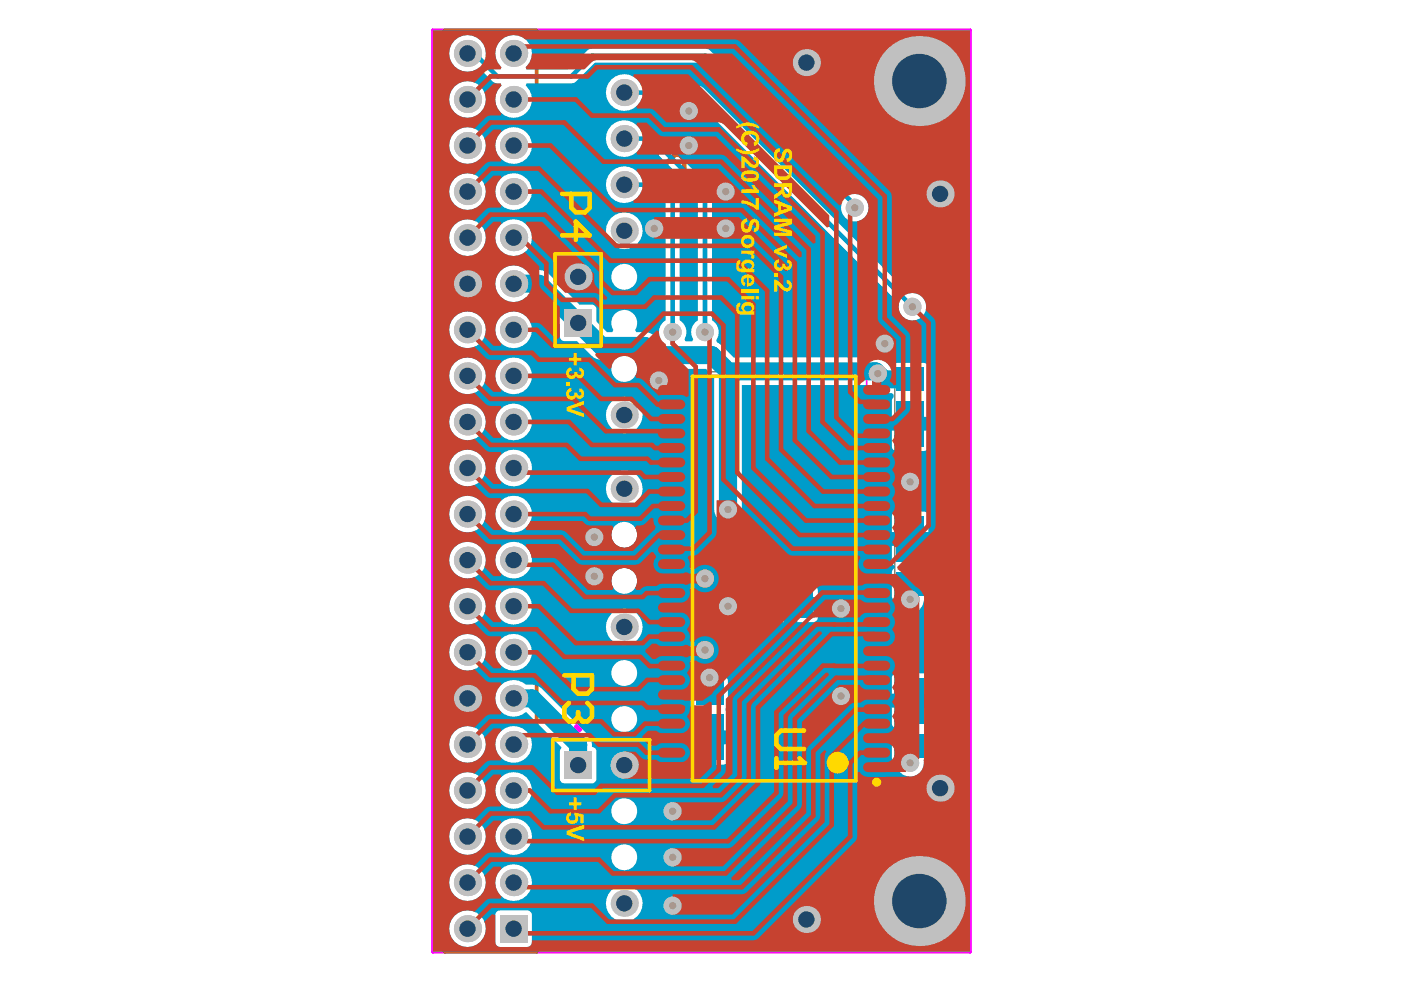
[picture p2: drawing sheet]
<svg xmlns="http://www.w3.org/2000/svg" width="297mm" height="210mm" viewBox="0 0 297 210" stroke-linecap="round" stroke-linejoin="round" font-family="sans-serif">
<path d="M161.9 122.4h3.8M163.8 120.5v3.8" fill="none" stroke="#008000" stroke-width=".38"/>
<path d="M138.2 78.7h51.1v87.5h-51.1z" fill="none" stroke="#008000" stroke-width=".21"/>
<g fill="none" stroke="#f0f" stroke-width=".38">
<path d="M91.5 6.3h113.9v195.2h-113.9zM144.2 79.6h39.2v85.6h-39.2z"/>
<circle cx="179.9" cy="161.8" r="1.92"/>
</g>
<circle cx="122.3" cy="154" r=".48" fill="none" stroke="#f0f" stroke-width=".96"/>
<g fill="#a6968d">
<circle cx="125.7" cy="113.7" r=".77"/>
<circle cx="125.7" cy="121.9" r=".77"/>
<circle cx="177.9" cy="147.3" r=".77"/>
<circle cx="177.9" cy="128.8" r=".77"/>
<circle cx="149.1" cy="137.5" r=".77"/>
<circle cx="149.1" cy="122.4" r=".77"/>
<circle cx="150.1" cy="143.4" r=".77"/>
<circle cx="139.4" cy="80.5" r=".77"/>
<circle cx="142.3" cy="70.3" r=".77"/>
<circle cx="149.1" cy="70.3" r=".77"/>
<circle cx="154" cy="107.8" r=".77"/>
<circle cx="185.7" cy="79" r=".77"/>
<circle cx="192.5" cy="126.8" r=".77"/>
<circle cx="192.5" cy="161.4" r=".77"/>
<circle cx="154" cy="128.3" r=".77"/>
<circle cx="180.8" cy="44" r=".77"/>
<circle cx="193" cy="64.9" r=".77"/>
<circle cx="187.2" cy="72.7" r=".77"/>
<circle cx="142.3" cy="171.7" r=".77"/>
<circle cx="142.3" cy="181.4" r=".77"/>
<circle cx="142.3" cy="191.6" r=".77"/>
<circle cx="145.7" cy="30.8" r=".77"/>
<circle cx="153.5" cy="40.5" r=".77"/>
<circle cx="138.4" cy="48.3" r=".77"/>
<circle cx="145.7" cy="23.5" r=".77"/>
<circle cx="153.5" cy="48.3" r=".77"/>
<circle cx="192.5" cy="102" r=".77"/>
</g>
<path d="M94 6.4h19.5v195h-19.5zM127.2 14.7h9.7v29.3h-9.7zM190.1 97.1h5M190.1 106.6h5M174.1 125.2v5M190.1 140.5h5M147.6 163.4h5" fill="none" stroke="#808000" stroke-width=".76"/>
<path d="M138.9 32.7v3.9l3.9-3.9h1l1 1v2l-1 .9M138.9 42.5h5.9v-2.9l-1-1h-2l-.9 1v2.9M116.5 196.5h5.8v-2.9l-1-1h-1.9l-1 1v2.9M116.5 188.7v2M116.5 189.7h5.8" fill="none" stroke="#808000" stroke-width=".97"/>
<circle cx="122.3" cy="189.7" r=".49" fill="#808000"/>
<path d="M122.3 189.7l-1 1" fill="none" stroke="#808000" stroke-width=".97"/>
<path d="M91.6 6.5h113.6v194.9l-113.6-.1zM96.2 8.6a3.9 3.9 0 0 0-.2 5.3 3.9 3.9 0 0 0 5.3 .4l2.9 2.9 .5 .4 1.2 .1 .2 .5a3.9 3.9 0 0 0-.2 5.5 3.9 3.9 0 0 0 5.6 0 3.9 3.9 0 0 0-.3-5.5l.2-.5h9.5l.5-.1 4.5-4.3h22.7l29.6 29.5a2.91 2.91 0 0 0 2 4 2.91 2.91 0 0 0 3.6-2.6 2.91 2.91 0 0 0-3.2-3.1l-30.3-30.4-.5-.3-.6-.1h-24l-.5 .1-.5 .3-4 4h-8.8l-.2-.5a3.9 3.9 0 0 0 .3-5.5 3.9 3.9 0 0 0-5.5-.2 3.9 3.9 0 0 0-.1 5.5l-.4 .3-2.7-2.7a3.9 3.9 0 0 0-2.3-3.8 3.9 3.9 0 0 0-4.3 .8zM95 21a3.9 3.9 0 0 0 7.8 0 3.9 3.9 0 0 0-7.8 0zM104.8 30.8a3.9 3.9 0 0 0 7.8 0 3.9 3.9 0 0 0-7.8 0zM95 30.8a3.9 3.9 0 0 0 7.8 0 3.9 3.9 0 0 0-7.8 0zM104.8 40.5a3.9 3.9 0 0 0 7.8 0 3.9 3.9 0 0 0-7.8 0zM95 40.5a3.9 3.9 0 0 0 7.8 0 3.9 3.9 0 0 0-7.8 0zM128.2 48.8a3.9 3.9 0 0 0 7.8 0 3.9 3.9 0 0 0-7.8 0zM104.8 50.3a3.9 3.9 0 0 0 7.8 0 3.9 3.9 0 0 0-7.8 0zM95 50.3a3.9 3.9 0 0 0 7.8 0 3.9 3.9 0 0 0-7.8 0zM129.3 58.6a2.75 2.75 0 0 0 5.5 0 2.75 2.75 0 0 0-5.5 0zM129.3 16.8a3.9 3.9 0 0 0 .6 6 3.9 3.9 0 0 0 5.7-1.7h11.5l43.1 43.1a2.92 2.92 0 0 0 2.6 3.6 2.92 2.92 0 0 0 3.1-3.1 2.92 2.92 0 0 0-3.6-2.6l-43.6-43.6-.5-.3-.5-.1h-12.1a3.9 3.9 0 0 0-6.3-1.3zM129.3 26.6a3.9 3.9 0 0 0 .6 6 3.9 3.9 0 0 0 5.7-1.8h1.7l10.4 10.4v26.6a2.89 2.89 0 0 0-1 4l-.3 .4h-1.4l-.2-.4a2.89 2.89 0 0 0-1-4v-25.8l-.1-.6-3.3-3.4-.4-.3-4.4-.1a3.9 3.9 0 0 0-5.9-1.6 3.9 3.9 0 0 0 0 6.1 3.9 3.9 0 0 0 5.9-1.5h3.2l2 2v25.2a2.91 2.91 0 0 0-1 3.9l-.4 .3a3.7 3.7 0 0 0-2.9-1.7h-1.9l-.2-.5a2.73 2.73 0 0 0-2.3-4.2 2.73 2.73 0 0 0-2.3 4.2l-.3 .5h-1.1l-2.2-2.2v-2.7a.99 .99 0 0 0-1-.9h-2.6l-7.1-7-1.5-.4h-2.8a3.9 3.9 0 0 0-5.4 .3 3.9 3.9 0 0 0 0 5.3 3.9 3.9 0 0 0 5.4 .3h1.6l5.6 5.6v2.6a.99 .99 0 0 0 1 1h2.7l3.6 3.5 1.5 .4h2.3l.3 .5a2.73 2.73 0 0 0 2.3 4.2 2.73 2.73 0 0 0 2.3-4.2l.2-.5h.7a4 4 0 0 0 3.1 2h11l1.7 1.6v28.1a2.92 2.92 0 0 0 2.9 2.9 2.92 2.92 0 0 0 2.9-2.9v-26.3h27.1a4.5 4.5 0 0 0 4.8 1.7l.2 .3v.6l-.3 .8v3.3h7.7v-3.3l-.4-.8v-.6l.4-.7v-5a.99 .99 0 0 0-1-1h-5.7l-.4 .1-.5 .5h-.6a3.7 3.7 0 0 0-3-1.8h-30l-2.5-2.5-1-.6-.1-.6a2.87 2.87 0 0 0-1-4.1v-27.3l-.1-.5-.3-.5-11.2-11.2-.5-.3-.6-.2h-2.3a3.9 3.9 0 0 0-6.3-1.2zM104.8 69.8a3.9 3.9 0 0 0 7.8 0 3.9 3.9 0 0 0-7.8 0zM95 69.8a3.9 3.9 0 0 0 7.8 0 3.9 3.9 0 0 0-7.8 0zM104.8 79.5a3.9 3.9 0 0 0 7.8 0 3.9 3.9 0 0 0-7.8 0zM95 79.5a3.9 3.9 0 0 0 7.8 0 3.9 3.9 0 0 0-7.8 0zM128.2 87.8a3.9 3.9 0 0 0 7.8 0 3.9 3.9 0 0 0-7.8 0zM104.8 89.3a3.9 3.9 0 0 0 7.8 0 3.9 3.9 0 0 0-7.8 0zM95 89.3a3.9 3.9 0 0 0 7.8 0 3.9 3.9 0 0 0-7.8 0zM194 91.1v4.3h1.4a.99 .99 0 0 0 1-.9v-3.4zM188.7 91.1v3.4a.99 .99 0 0 0 1 .9h1.4v-4.3zM104.8 99a3.9 3.9 0 0 0 7.8 0 3.9 3.9 0 0 0-7.8 0zM95 99a3.9 3.9 0 0 0 7.8 0 3.9 3.9 0 0 0-7.8 0zM128.2 103.4a3.9 3.9 0 0 0 7.8 0 3.9 3.9 0 0 0-7.8 0zM194 108.2v4.4h2.4v-3.4a.99 .99 0 0 0-1-1zM189 108.5l-.3 .7v3.4h2.4v-4.4h-1.4zM104.8 108.8a3.9 3.9 0 0 0 7.8 0 3.9 3.9 0 0 0-7.8 0zM95 108.8a3.9 3.9 0 0 0 7.8 0 3.9 3.9 0 0 0-7.8 0zM129.3 113.2a2.75 2.75 0 0 0 5.5 0 2.75 2.75 0 0 0-5.5 0zM104.8 118.5a3.9 3.9 0 0 0 7.8 0 3.9 3.9 0 0 0-7.8 0zM95 118.5a3.9 3.9 0 0 0 7.8 0 3.9 3.9 0 0 0-7.8 0zM152 126.2a2.9 2.9 0 0 0-.6 3.3 2.9 2.9 0 0 0 2.9 1.6l.5 .5 .4 .1h5l.4-.1 .6-.5h.4l.4 .5 .4 .1h3.4v-7.8h-3.4l-.4 .1-.6 .5-.4-.1-.4-.4-.4-.1h-5a1.04 1.04 0 0 0-1 1.3l-1.6 .5zM129.3 122.9a2.75 2.75 0 0 0 5.5 0 2.75 2.75 0 0 0-5.5 0zM168.7 123.9v2.4h4.3v-1.4a.99 .99 0 0 0-1-1zM188.7 115.5v3.3v.4l.6 .5v.3v.2l-.6 .6v.3v5a.99 .99 0 0 0 1 1 2.89 2.89 0 0 0 2.8 2.6 2.89 2.89 0 0 0 2.9-2.6 .99 .99 0 0 0 1-1v-5l-.1-.3-.5-.6v-.2v-.3l.5-.5 .1-.4v-3.3zM168.7 129.2v2.5h3.3a.99 .99 0 0 0 1-1v-1.5zM104.8 128.3a3.9 3.9 0 0 0 7.8 0 3.9 3.9 0 0 0-7.8 0zM95 128.3a3.9 3.9 0 0 0 7.8 0 3.9 3.9 0 0 0-7.8 0zM128.2 132.7a3.9 3.9 0 0 0 7.8 0 3.9 3.9 0 0 0-7.8 0zM104.8 138a3.9 3.9 0 0 0 7.8 0 3.9 3.9 0 0 0-7.8 0zM95 138a3.9 3.9 0 0 0 7.8 0 3.9 3.9 0 0 0-7.8 0zM129.3 142.4a2.75 2.75 0 0 0 5.5 0 2.75 2.75 0 0 0-5.5 0zM194 142.5v4.3h2.4v-3.3a.99 .99 0 0 0-1-1zM189 142.8l-.3 .7v3.3h2.4v-4.3h-1.4zM148.1 141.3a2.54 2.54 0 0 0-.9 1.8 .99 .99 0 0 0-1 1v5l.1 .3 .4 .5v.5l-.4 .4-.1 .4v3.4h7.8v-3.4l-.1-.4-.4-.4v-.5l.4-.5 .1-.3v-5a.99 .99 0 0 0-1-1 2.9 2.9 0 0 0-1.9-2.5 2.9 2.9 0 0 0-3 .7zM129.3 152.1a2.75 2.75 0 0 0 5.5 0 2.75 2.75 0 0 0-5.5 0zM104.8 157.5a3.9 3.9 0 0 0 7.8 0 3.9 3.9 0 0 0-7.8 0zM95 157.5a3.9 3.9 0 0 0 7.8 0 3.9 3.9 0 0 0-7.8 0zM151.6 157.5v4.3h1.4a.99 .99 0 0 0 1-1v-3.3zM146.2 157.5v3.3a.99 .99 0 0 0 1 1h1.5v-4.3zM188.7 149.7v3.3v.4l.5 .6v.4l-.5 .5v.4v4.9a.99 .99 0 0 0 1 1 2.9 2.9 0 0 0 2.8 3.1 2.9 2.9 0 0 0 2.9-3.1 .99 .99 0 0 0 1-1v-4.9l-.1-.4-.4-.6v-.4l.4-.5 .1-.4v-3.3zM105.9 145a3.9 3.9 0 0 0-.1 5.4 3.9 3.9 0 0 0 5.4 .3h.2l7.4 7.4-.4 .9v5.8a.99 .99 0 0 0 1 1h5.8a.99 .99 0 0 0 1-1v-5.8a.98 .98 0 0 0-1-1 3.2 3.2 0 0 0-.8-2.5l-9.8-9.8a3.9 3.9 0 0 0-3.4-.8 3.8 3.8 0 0 0-5.3 .1zM104.8 167.3a3.9 3.9 0 0 0 7.8 0 3.9 3.9 0 0 0-7.8 0zM95 167.3a3.9 3.9 0 0 0 7.8 0 3.9 3.9 0 0 0-7.8 0zM129.3 171.6a2.75 2.75 0 0 0 5.5 0 2.75 2.75 0 0 0-5.5 0zM104.8 177a3.9 3.9 0 0 0 7.8 0 3.9 3.9 0 0 0-7.8 0zM95 177a3.9 3.9 0 0 0 7.8 0 3.9 3.9 0 0 0-7.8 0zM129.3 181.4a2.75 2.75 0 0 0 5.5 0 2.75 2.75 0 0 0-5.5 0zM104.8 186.8a3.9 3.9 0 0 0 7.8 0 3.9 3.9 0 0 0-7.8 0zM95 186.8a3.9 3.9 0 0 0 7.8 0 3.9 3.9 0 0 0-7.8 0zM128.2 191.1a3.9 3.9 0 0 0 7.8 0 3.9 3.9 0 0 0-7.8 0zM194 197h.5v-.5zM105.1 192.9l-.3 .7v5.8a.99 .99 0 0 0 1 1h5.7a.99 .99 0 0 0 1-1v-5.8a.99 .99 0 0 0-1-1h-5.7zM95 196.5a3.9 3.9 0 0 0 7.8 0 3.9 3.9 0 0 0-7.8 0z" fill="#009cca"/>
<path d="M98.9 11.3h1.5l4.8 4.9h15.7l4.3-4.4h24l32.2 32.2h-.6M132.1 19.6h15.6l45.3 45.3M132.1 39.1h7.3l2.9 2.9v28.3M132.1 29.3h5.8l11.2 11.2v29.8" fill="none" stroke="#009cca" stroke-width=".97"/>
<path d="M126.7 121.4v.5M177.4 137.5h.5" fill="none" stroke="#009cca" stroke-width="1.9"/>
<path d="M108.7 60h5.3l13.2 13.2h9.3l1.9 1.9h12.2l2.4 2.5M190.1 80.3h-3.2l-1.7-1.7h-31.2v29.2M108.7 147.8h3.9l9.7 9.7v4.4" fill="none" stroke="#009cca" stroke-width="3.8"/>
<circle cx="125.7" cy="113.7" r="1.92" fill="#c0c0c0"/>
<circle cx="125.7" cy="113.7" r=".77" fill="#a6968d"/>
<circle cx="125.7" cy="121.9" r="1.92" fill="#c0c0c0"/>
<circle cx="125.7" cy="121.9" r=".77" fill="#a6968d"/>
<circle cx="177.9" cy="147.3" r="1.92" fill="#c0c0c0"/>
<circle cx="177.9" cy="147.3" r=".77" fill="#a6968d"/>
<circle cx="177.9" cy="128.8" r="1.92" fill="#c0c0c0"/>
<circle cx="177.9" cy="128.8" r=".77" fill="#a6968d"/>
<circle cx="149.1" cy="137.5" r="1.92" fill="#c0c0c0"/>
<circle cx="149.1" cy="137.5" r=".77" fill="#a6968d"/>
<circle cx="149.1" cy="122.4" r="1.92" fill="#c0c0c0"/>
<circle cx="149.1" cy="122.4" r=".77" fill="#a6968d"/>
<circle cx="150.1" cy="143.4" r="1.92" fill="#c0c0c0"/>
<circle cx="150.1" cy="143.4" r=".77" fill="#a6968d"/>
<circle cx="139.4" cy="80.5" r="1.92" fill="#c0c0c0"/>
<circle cx="139.4" cy="80.5" r=".77" fill="#a6968d"/>
<circle cx="142.3" cy="70.3" r="1.92" fill="#c0c0c0"/>
<circle cx="142.3" cy="70.3" r=".77" fill="#a6968d"/>
<circle cx="149.1" cy="70.3" r="1.92" fill="#c0c0c0"/>
<circle cx="149.1" cy="70.3" r=".77" fill="#a6968d"/>
<circle cx="154" cy="107.8" r="1.92" fill="#c0c0c0"/>
<circle cx="154" cy="107.8" r=".77" fill="#a6968d"/>
<circle cx="185.7" cy="79" r="1.92" fill="#c0c0c0"/>
<circle cx="185.7" cy="79" r=".77" fill="#a6968d"/>
<circle cx="192.5" cy="126.8" r="1.92" fill="#c0c0c0"/>
<circle cx="192.5" cy="126.8" r=".77" fill="#a6968d"/>
<circle cx="192.5" cy="161.4" r="1.92" fill="#c0c0c0"/>
<circle cx="192.5" cy="161.4" r=".77" fill="#a6968d"/>
<circle cx="154" cy="128.3" r="1.92" fill="#c0c0c0"/>
<circle cx="154" cy="128.3" r=".77" fill="#a6968d"/>
<circle cx="180.8" cy="44" r="1.92" fill="#c0c0c0"/>
<circle cx="180.8" cy="44" r=".77" fill="#a6968d"/>
<circle cx="193" cy="64.9" r="1.92" fill="#c0c0c0"/>
<circle cx="193" cy="64.9" r=".77" fill="#a6968d"/>
<circle cx="187.2" cy="72.7" r="1.92" fill="#c0c0c0"/>
<circle cx="187.2" cy="72.7" r=".77" fill="#a6968d"/>
<circle cx="142.3" cy="171.7" r="1.92" fill="#c0c0c0"/>
<circle cx="142.3" cy="171.7" r=".77" fill="#a6968d"/>
<circle cx="142.3" cy="181.4" r="1.92" fill="#c0c0c0"/>
<circle cx="142.3" cy="181.4" r=".77" fill="#a6968d"/>
<circle cx="142.3" cy="191.6" r="1.92" fill="#c0c0c0"/>
<circle cx="142.3" cy="191.6" r=".77" fill="#a6968d"/>
<circle cx="145.7" cy="30.8" r="1.92" fill="#c0c0c0"/>
<circle cx="145.7" cy="30.8" r=".77" fill="#a6968d"/>
<circle cx="153.5" cy="40.5" r="1.92" fill="#c0c0c0"/>
<circle cx="153.5" cy="40.5" r=".77" fill="#a6968d"/>
<circle cx="138.4" cy="48.3" r="1.92" fill="#c0c0c0"/>
<circle cx="138.4" cy="48.3" r=".77" fill="#a6968d"/>
<circle cx="145.7" cy="23.5" r="1.92" fill="#c0c0c0"/>
<circle cx="145.7" cy="23.5" r=".77" fill="#a6968d"/>
<circle cx="153.5" cy="48.3" r="1.92" fill="#c0c0c0"/>
<circle cx="153.5" cy="48.3" r=".77" fill="#a6968d"/>
<circle cx="192.5" cy="102" r="1.92" fill="#c0c0c0"/>
<circle cx="192.5" cy="102" r=".77" fill="#a6968d"/>
<circle cx="108.7" cy="186.8" r="2.87" fill="#c0c0c0"/>
<circle cx="108.7" cy="186.8" r="1.73" fill="#1f4769"/>
<circle cx="108.7" cy="177" r="2.87" fill="#c0c0c0"/>
<circle cx="108.7" cy="177" r="1.73" fill="#1f4769"/>
<circle cx="108.7" cy="147.8" r="2.87" fill="#c0c0c0"/>
<circle cx="108.7" cy="147.8" r="1.73" fill="#1f4769"/>
<circle cx="108.7" cy="138" r="2.87" fill="#c0c0c0"/>
<circle cx="108.7" cy="138" r="1.73" fill="#1f4769"/>
<circle cx="108.7" cy="108.8" r="2.87" fill="#c0c0c0"/>
<circle cx="108.7" cy="108.8" r="1.73" fill="#1f4769"/>
<circle cx="108.7" cy="99" r="2.87" fill="#c0c0c0"/>
<circle cx="108.7" cy="99" r="1.73" fill="#1f4769"/>
<circle cx="108.7" cy="69.8" r="2.87" fill="#c0c0c0"/>
<circle cx="108.7" cy="69.8" r="1.73" fill="#1f4769"/>
<circle cx="108.7" cy="60" r="2.87" fill="#c0c0c0"/>
<circle cx="108.7" cy="60" r="1.73" fill="#1f4769"/>
<circle cx="108.7" cy="30.8" r="2.87" fill="#c0c0c0"/>
<circle cx="108.7" cy="30.8" r="1.73" fill="#1f4769"/>
<circle cx="108.7" cy="21" r="2.87" fill="#c0c0c0"/>
<circle cx="108.7" cy="21" r="1.73" fill="#1f4769"/>
<circle cx="132.1" cy="161.9" r="2.87" fill="#c0c0c0"/>
<circle cx="132.1" cy="161.9" r="1.73" fill="#1f4769"/>
<circle cx="132.1" cy="29.3" r="2.87" fill="#c0c0c0"/>
<circle cx="132.1" cy="29.3" r="1.73" fill="#1f4769"/>
<path d="M105.8 193.6h5.7v5.8h-5.7z" fill-rule="evenodd" fill="#c0c0c0"/>
<circle cx="108.7" cy="196.5" r="1.73" fill="#1f4769"/>
<circle cx="108.7" cy="167.3" r="2.87" fill="#c0c0c0"/>
<circle cx="108.7" cy="167.3" r="1.73" fill="#1f4769"/>
<circle cx="108.7" cy="157.5" r="2.87" fill="#c0c0c0"/>
<circle cx="108.7" cy="157.5" r="1.73" fill="#1f4769"/>
<circle cx="108.7" cy="128.3" r="2.87" fill="#c0c0c0"/>
<circle cx="108.7" cy="128.3" r="1.73" fill="#1f4769"/>
<circle cx="108.7" cy="118.5" r="2.87" fill="#c0c0c0"/>
<circle cx="108.7" cy="118.5" r="1.73" fill="#1f4769"/>
<circle cx="108.7" cy="89.3" r="2.87" fill="#c0c0c0"/>
<circle cx="108.7" cy="89.3" r="1.73" fill="#1f4769"/>
<circle cx="108.7" cy="79.5" r="2.87" fill="#c0c0c0"/>
<circle cx="108.7" cy="79.5" r="1.73" fill="#1f4769"/>
<circle cx="108.7" cy="50.3" r="2.87" fill="#c0c0c0"/>
<circle cx="108.7" cy="50.3" r="1.73" fill="#1f4769"/>
<circle cx="108.7" cy="40.5" r="2.87" fill="#c0c0c0"/>
<circle cx="108.7" cy="40.5" r="1.73" fill="#1f4769"/>
<circle cx="108.7" cy="11.3" r="2.87" fill="#c0c0c0"/>
<circle cx="108.7" cy="11.3" r="1.73" fill="#1f4769"/>
<circle cx="132.1" cy="39.1" r="2.87" fill="#c0c0c0"/>
<circle cx="132.1" cy="39.1" r="1.73" fill="#1f4769"/>
<circle cx="132.1" cy="19.6" r="2.87" fill="#c0c0c0"/>
<circle cx="132.1" cy="19.6" r="1.73" fill="#1f4769"/>
<circle cx="98.9" cy="186.8" r="2.87" fill="#c0c0c0"/>
<circle cx="98.9" cy="186.8" r="1.73" fill="#1f4769"/>
<circle cx="98.9" cy="177" r="2.87" fill="#c0c0c0"/>
<circle cx="98.9" cy="177" r="1.73" fill="#1f4769"/>
<circle cx="98.9" cy="147.8" r="2.87" fill="#c0c0c0"/>
<circle cx="98.9" cy="147.8" r="1.73" fill="#1f4769"/>
<circle cx="98.9" cy="138" r="2.87" fill="#c0c0c0"/>
<circle cx="98.9" cy="138" r="1.73" fill="#1f4769"/>
<circle cx="98.9" cy="108.8" r="2.87" fill="#c0c0c0"/>
<circle cx="98.9" cy="108.8" r="1.73" fill="#1f4769"/>
<circle cx="98.9" cy="99" r="2.87" fill="#c0c0c0"/>
<circle cx="98.9" cy="99" r="1.73" fill="#1f4769"/>
<circle cx="98.9" cy="69.8" r="2.87" fill="#c0c0c0"/>
<circle cx="98.9" cy="69.8" r="1.73" fill="#1f4769"/>
<circle cx="98.9" cy="60" r="2.87" fill="#c0c0c0"/>
<circle cx="98.9" cy="60" r="1.73" fill="#1f4769"/>
<circle cx="98.9" cy="30.8" r="2.87" fill="#c0c0c0"/>
<circle cx="98.9" cy="30.8" r="1.73" fill="#1f4769"/>
<circle cx="98.9" cy="21" r="2.87" fill="#c0c0c0"/>
<circle cx="98.9" cy="21" r="1.73" fill="#1f4769"/>
<path d="M119.4 159h5.8v5.8h-5.8z" fill-rule="evenodd" fill="#c0c0c0"/>
<circle cx="122.3" cy="161.9" r="1.73" fill="#1f4769"/>
<path d="M119.4 65.4h5.8v5.8h-5.8z" fill-rule="evenodd" fill="#c0c0c0"/>
<circle cx="122.3" cy="68.3" r="1.73" fill="#1f4769"/>
<circle cx="170.6" cy="194.6" r="2.87" fill="#c0c0c0"/>
<circle cx="170.6" cy="194.6" r="1.73" fill="#1f4769"/>
<circle cx="170.6" cy="13.2" r="2.87" fill="#c0c0c0"/>
<circle cx="170.6" cy="13.2" r="1.73" fill="#1f4769"/>
<circle cx="98.9" cy="196.5" r="2.87" fill="#c0c0c0"/>
<circle cx="98.9" cy="196.5" r="1.73" fill="#1f4769"/>
<circle cx="98.9" cy="167.3" r="2.87" fill="#c0c0c0"/>
<circle cx="98.9" cy="167.3" r="1.73" fill="#1f4769"/>
<circle cx="98.9" cy="157.5" r="2.87" fill="#c0c0c0"/>
<circle cx="98.9" cy="157.5" r="1.73" fill="#1f4769"/>
<circle cx="98.9" cy="128.3" r="2.87" fill="#c0c0c0"/>
<circle cx="98.9" cy="128.3" r="1.73" fill="#1f4769"/>
<circle cx="98.9" cy="118.5" r="2.87" fill="#c0c0c0"/>
<circle cx="98.9" cy="118.5" r="1.73" fill="#1f4769"/>
<circle cx="98.9" cy="89.3" r="2.87" fill="#c0c0c0"/>
<circle cx="98.9" cy="89.3" r="1.73" fill="#1f4769"/>
<circle cx="98.9" cy="79.5" r="2.87" fill="#c0c0c0"/>
<circle cx="98.9" cy="79.5" r="1.73" fill="#1f4769"/>
<circle cx="98.9" cy="50.3" r="2.87" fill="#c0c0c0"/>
<circle cx="98.9" cy="50.3" r="1.73" fill="#1f4769"/>
<circle cx="98.9" cy="40.5" r="2.87" fill="#c0c0c0"/>
<circle cx="98.9" cy="40.5" r="1.73" fill="#1f4769"/>
<circle cx="98.9" cy="11.3" r="2.87" fill="#c0c0c0"/>
<circle cx="98.9" cy="11.3" r="1.73" fill="#1f4769"/>
<circle cx="132.1" cy="191.1" r="2.87" fill="#c0c0c0"/>
<circle cx="132.1" cy="191.1" r="1.73" fill="#1f4769"/>
<circle cx="132.1" cy="132.7" r="2.87" fill="#c0c0c0"/>
<circle cx="132.1" cy="132.7" r="1.73" fill="#1f4769"/>
<circle cx="132.1" cy="103.4" r="2.87" fill="#c0c0c0"/>
<circle cx="132.1" cy="103.4" r="1.73" fill="#1f4769"/>
<circle cx="132.1" cy="87.8" r="2.87" fill="#c0c0c0"/>
<circle cx="132.1" cy="87.8" r="1.73" fill="#1f4769"/>
<circle cx="122.3" cy="58.6" r="2.87" fill="#c0c0c0"/>
<circle cx="122.3" cy="58.6" r="1.73" fill="#1f4769"/>
<circle cx="132.1" cy="48.8" r="2.87" fill="#c0c0c0"/>
<circle cx="132.1" cy="48.8" r="1.73" fill="#1f4769"/>
<circle cx="194.5" cy="190.7" r="9.6" fill="#c0c0c0"/>
<circle cx="194.5" cy="190.7" r="5.8" fill="#1f4769"/>
<circle cx="198.9" cy="166.8" r="2.87" fill="#c0c0c0"/>
<circle cx="198.9" cy="166.8" r="1.73" fill="#1f4769"/>
<circle cx="198.9" cy="41" r="2.87" fill="#c0c0c0"/>
<circle cx="198.9" cy="41" r="1.73" fill="#1f4769"/>
<circle cx="194.5" cy="17.1" r="9.6" fill="#c0c0c0"/>
<circle cx="194.5" cy="17.1" r="5.8" fill="#1f4769"/>
<g fill="#009cca">
<path d="M155.2 124.9h5v5.8h-5z" fill-rule="evenodd"/>
<path d="M189.7 121.1h5.7v5h-5.7z" fill-rule="evenodd"/>
<path d="M162.4 124.9h9.6v5.8h-9.6z" fill-rule="evenodd"/>
<path d="M189.7 155.3h5.7v4.9h-5.7z" fill-rule="evenodd"/>
<path d="M189.7 84.9h5.7v9.6h-5.7z" fill-rule="evenodd"/>
<path d="M189.7 77.8h5.7v5h-5.7z" fill-rule="evenodd"/>
<path d="M189.7 109.2h5.7v9.6h-5.7z" fill-rule="evenodd"/>
<path d="M189.7 143.5h5.7v9.5h-5.7z" fill-rule="evenodd"/>
<path d="M147.2 144.1h5.8v5h-5.8z" fill-rule="evenodd"/>
<path d="M147.2 151.2h5.8v9.6h-5.8z" fill-rule="evenodd"/>
</g>
<g fill="#c64230">
<path d="M126.1 74.7l8-.1 4.9-4.7 .4 .2a2.82 2.82 0 0 0 1.4 2.7l.5 1 4.4 4.4v5.6l-.5 .2-.5-.3-.8-.2h-3.6l-.9 .2-3.3-3.3-.5-.3-1-.1-.2-.5a2.73 2.73 0 0 0-1.5-4 2.73 2.73 0 0 0-3.6 2.4l-.5 .2-2.9-2.9z"/>
<path d="M187.2 121.4h2.4l4.9 4.9v34.1l-2.9 3h-6.9v-2.1h2.6a2.07 2.07 0 0 0 2.1-2.1 2.07 2.07 0 0 0-2.2-2v-2a2.15 2.15 0 0 0 2-1.3 2.15 2.15 0 0 0-.4-2.4 2.24 2.24 0 0 0 0-3.1 2.24 2.24 0 0 0 0-3 2.24 2.24 0 0 0 0-3.1 2.07 2.07 0 0 0 .4-2.3 2.07 2.07 0 0 0-2-1.2v-2a2.15 2.15 0 0 0 2-1.3 2.15 2.15 0 0 0-.4-2.4 2.24 2.24 0 0 0 0-3.1 2.24 2.24 0 0 0 0-3 2.07 2.07 0 0 0 .4-2.4 2.07 2.07 0 0 0-2-1.2z"/>
<path d="M136.6 137.4l1.4-1.2h.8l.7 .4 .8 .2h3.6l1.1-.4 1 .4 1.3-.2a1.96 1.96 0 0 1 2.9-.6 1.96 1.96 0 0 1 .3 2.9 2.34 2.34 0 0 1-2.9-.1h-1.7l-.4 .3h-.6l-1-.3h-3.6l-.8 .1-.8 .6h-.6l-1.6-1.6z"/>
<path d="M132.1 159.1h2.3a3.7 3.7 0 0 0 4.4 1.7l.7 .4 .8 .1h3.6a2.07 2.07 0 0 0 2.1-2 2.07 2.07 0 0 0-2.1-2.1h-3.6l-.8 .2-.7 .4h-1.4l-1.4-1.4-.1-.6 1.2-1.2h1.7l.7 .4 .8 .2h3.6a2.15 2.15 0 0 0 1.9-1.4 2.15 2.15 0 0 0-.4-2.3l.4-.7 .2-1.2 .3-.3 2.6-.1 1.2-.8 .5 .2v13.7l-2.6 2.5h-15.9z"/>
<path d="M111.4 115.1h6.7l4 4 .5 .3 .5 .1h11.4l.6-.1 .5-.3 2.2-2.3 .5 .2 .5 .7a2.17 2.17 0 0 0-.5 2.4 2.17 2.17 0 0 0 2 1.3h3.6l1-.3 1.3 .3 1.3-.1a1.93 1.93 0 0 1 2.6-.6 1.93 1.93 0 0 1 .7 2.6 1.93 1.93 0 0 1-2.6 .8l-1.1-.7h-1.1l-1 .4-1.1-.4h-3.6l-.8 .2-.7 .4-2.6 .1-.8 .7h-.8l-.2-.5a2.73 2.73 0 0 0-2.3-4.1 2.73 2.73 0 0 0-2.3 4.1l-.3 .5h-5.1l-6.4-6.4-.5-.3-5-.1a3.5 3.5 0 0 0-1.3-2.4z"/>
<path d="M112.2 110.3h11l1 .8 5.3 .1 .3 .5a2.73 2.73 0 0 0 2.3 4.2 2.73 2.73 0 0 0 2.3-4.2l.2-.5 1.5-.1 1.7-1.6 .5 .3v1.1l.4 .5-.1 .6-4.7 4.5h-10.1l-4.5-4.2-7.9-.1-.2-.5 .8-1z"/>
<path d="M111.4 115.1h6.7l4 4 .5 .3 .5 .1h11.4l.6-.1 .5-.3 2.2-2.3 .5 .2 .5 .7a2.17 2.17 0 0 0-.5 2.4 2.17 2.17 0 0 0 2 1.3h4l.5 .4v1.3l-.5 .4-4-.1-.8 .2-.7 .4h-2l-.6 .1-.8 .7h-.8l-.2-.5a2.73 2.73 0 0 0-2.3-4.1 2.73 2.73 0 0 0-2.3 4.1l-.3 .5h-5.1l-6.4-6.4-.5-.3-5-.1a3.5 3.5 0 0 0-1.3-2.4z"/>
<path d="M111.4 46.9h3.3l11 11 .1 2.2 2.7 2.8-.2 .5h-.5l-1-1-.5-.3-.6-.1h-6.1l-2.5-2.5-.1-4.3-4.5-4.6a3.6 3.6 0 0 0-1.3-3.2z"/>
<path d="M134.8 25.9h2l2.5 2.5 .5 .4 .6 .1h11.1l21 21v1.5l-.5 .2-18.4-18.4-.5-.4-.5-.1h-17.8l-.2-.5a3.8 3.8 0 0 0 0-5.8z"/>
<path d="M153.6 147.9l21-21h7.5l.8 .5 .7 .2 4.2-.1a1.48 1.48 0 0 1 0 2.1h-4.2l-.7 .1-.7 .5-.3 .4h-9.3l-.6 .1-.5 .4-16.1 16.1-.3 .5-.1 .6v15.4l-3.1 3.1h-1l-.2-.5 2.4-2.4 .3-.5 .2-.5z"/>
<path d="M165.8 151.3l8.9-9h.5l.2 .5-8.3 8.3-.3 .5-.1 .6v17.4l-13.8 13.7h-10.6v-3.8h11.7l.6-.1 .5-.4 10.2-10.2 .3-.5 .2-.5z"/>
<path d="M169.7 152.8l7.8-7.9h4.4l.3 .5 .7 .4 .7 .2 4.2-.1a1.48 1.48 0 0 1 0 2.2l-4.2-.1-.7 .1-.7 .5a3.7 3.7 0 0 0-2.4 .5l-8.8 8.8-.3 .5-.1 .6v13l-14.3 14.2h-1.4l-.2-.4 14.5-14.6 .3-.4 .2-.6z"/>
<path d="M157.9 148.9l15.3-15.3h.5l.2 .5-14.6 14.6-.3 .4-.1 .6v15.5l-8.4 8.4h-8.2v-3.8h10.2l.6-.2 .5-.3 4.2-4.4 .1-.6z"/>
<path d="M142.3 189.2h14.6l.6-.1 .5-.3 15.1-15.1 .3-.5 .2-.6v-13l.9-.9 .3 .3-.3 1v14l-19.6 19.5h-12.6z"/>
<path d="M151.6 105.9h3.7l11.3 11.2 .5 .4 .6 .1h14.1l.3 .5a2.04 2.04 0 0 0-.3 2.2 2.04 2.04 0 0 0 1.8 1.1h2.1v2h-2.1l-.7 .2-.5 .3h-8.4l-.6 .1-.5 .3-21.9 21.9-.3 .6-2 1.5h-3.8l-1-.3h-1.7v-2h1.7a2.16 2.16 0 0 0 1.9-1.4 2.16 2.16 0 0 0-.4-2.3l.4-.7a1.48 1.48 0 0 0 .1-1.3l.3-.5h1.1a2.91 2.91 0 0 0 4.1-.4 2.91 2.91 0 0 0-.5-4.2 2.91 2.91 0 0 0-4.1 .6h-.6l-.3-.4v-1.3l-.5-1a2.07 2.07 0 0 0 .4-2.3 2.07 2.07 0 0 0-1.9-1.2h-1.7v-2h1.7a2.23 2.23 0 0 0 2-2.8l.3-.4h.8a2.91 2.91 0 0 0 4.2 .1 2.91 2.91 0 0 0 0-4.2 2.91 2.91 0 0 0-4.2 .1h-.8l-.3-.5 .1-.5-.2-.8-.3-.5 .2-.5 1.6-.1 .5-.4 3.7-3.9z"/>
<path d="M134.1 15.7h11.5l29.9 29.8v2.5l-.5 .2-21.9-21.9-.5-.3-.5-.1h-11.1l-3-2.8-3.2-.1-.2-.5a3.8 3.8 0 0 0-.6-6.3z"/>
<path d="M138.4 45.9h17.9l10.4 10.4v.9l-.5 .2-6.5-6.4-.5-.4-.5-.1h-20.3z"/>
<path d="M112.5 11.3h42.4l30.8 30.8v25.2l.1 .6 .3 .5 3.5 3.5v9.5l-.5 .2-.3-.6-.5-.3v-.2a2.91 2.91 0 0 0-2.3-4.4 2.91 2.91 0 0 0-3 4l-.1 .5-.7 .4-.4 .5-.4-.1v-34.6a2.91 2.91 0 0 0 1.6-4.9 2.91 2.91 0 0 0-5 1.4l-.4 .1-30.3-30.2-.5-.4-.6-.1h-20l-.6 .1-.4 .4-1.5 1.5h-12.3l-.2-.5a3.7 3.7 0 0 0 1.3-2.9z"/>
<path d="M134.8 35.7h17.1l17.7 17.6v1l-.5 .2-11.1-11.1-.5-.3-.6-.1h-22.8l-.1-.5a3.9 3.9 0 0 0 .6-6.3z"/>
<path d="M91.6 6.5h113.6v194.9l-113.6-.1zM95 11.3a3.9 3.9 0 0 0 7.8 0 3.9 3.9 0 0 0-7.8 0zM96.2 18.3a3.9 3.9 0 0 0 1.9 6.5 3.9 3.9 0 0 0 4.4-5.2l1.9-1.9h1.5l.2 .5-.2 .1a3.8 3.8 0 0 0 .2 5.6l-.2 .5-2.7 .1-2.8 2.7-.5-.2a3.9 3.9 0 0 0-4.9 3.6 3.9 3.9 0 0 0 4.5 4 3.9 3.9 0 0 0 3-5.3l1.9-1.9h1.5l.2 .5-.2 .1a3.8 3.8 0 0 0 .2 5.7l-.2 .5-2.7 .1-2.8 2.7-.5-.2a3.9 3.9 0 0 0-4.9 3.5 3.9 3.9 0 0 0 4.5 4.1 3.9 3.9 0 0 0 3-5.3l1.9-1.9h1.5l.2 .4-.2 .2a3.8 3.8 0 0 0 .2 5.6l-.2 .5-2.7 .1-2.8 2.7-.5-.2a3.9 3.9 0 0 0-4.9 3.6 3.9 3.9 0 0 0 4.5 4 3.9 3.9 0 0 0 3-5.3l1.9-1.9h1.5l.2 .5-.2 .1a3.9 3.9 0 0 0-.2 5.4 3.9 3.9 0 0 0 5.3 .4l3.1 3.1 .1 4.3 .3 .5 3.9 3.6v6.4l-.3 .5h-.5l-3.5-3.3-1.9-.1a3.9 3.9 0 0 0-5.8-1.7 3.9 3.9 0 0 0-.3 6.1l-.2 .5h-1.5l-1.9-2 .2-.4a3.9 3.9 0 0 0-3.6-4.9 3.9 3.9 0 0 0-4 4.5 3.9 3.9 0 0 0 5.3 3l2.8 2.6 2.7 .2 .2 .4-.2 .2a3.8 3.8 0 0 0 .2 5.6l-.2 .5h-1.5l-1.9-1.9 .2-.5a3.9 3.9 0 0 0-3.6-4.9 3.9 3.9 0 0 0-4 4.5 3.9 3.9 0 0 0 5.3 3l2.8 2.7 2.7 .1 .2 .5-.2 .1a3.8 3.8 0 0 0 .2 5.7l-.2 .5h-1.5l-1.9-2 .2-.4a3.9 3.9 0 0 0-3.6-4.9 3.9 3.9 0 0 0-4 4.5 3.9 3.9 0 0 0 5.3 2.9l2.8 2.7 2.7 .1 .2 .5-.2 .2a3.8 3.8 0 0 0 .2 5.6l-.2 .5h-1.5l-1.9-1.9 .2-.5a3.9 3.9 0 0 0-3.6-4.9 3.9 3.9 0 0 0-4 4.5 3.9 3.9 0 0 0 5.3 3l2.8 2.7 2.7 .1 .2 .5-.2 .1a3.8 3.8 0 0 0 .2 5.7l-.2 .5h-1.5l-1.9-2 .2-.4a3.9 3.9 0 0 0-3.6-4.9 3.9 3.9 0 0 0-4 4.5 3.9 3.9 0 0 0 5.3 2.9l2.8 2.7 2.7 .1 .2 .5-.2 .2a3.8 3.8 0 0 0 .2 5.6l-.2 .5h-1.5l-1.9-1.9 .2-.5a3.9 3.9 0 0 0-3.6-4.9 3.9 3.9 0 0 0-4 4.5 3.9 3.9 0 0 0 5.3 3l2.8 2.7 2.7 .1 .2 .5-.2 .1a3.8 3.8 0 0 0 .2 5.7l-.2 .5h-1.5l-1.9-2 .2-.4a3.9 3.9 0 0 0-3.6-4.9 3.9 3.9 0 0 0-4 4.5 3.9 3.9 0 0 0 5.3 2.9l2.8 2.7 2.7 .1 .2 .5-.2 .2a3.8 3.8 0 0 0 .2 5.6l-.2 .5h-1.5l-1.9-1.9 .2-.5a3.9 3.9 0 0 0-3.6-4.9 3.9 3.9 0 0 0-4 4.5 3.9 3.9 0 0 0 5.3 3l2.8 2.7 2.7 .1 .2 .5-.2 .1a3.8 3.8 0 0 0 .2 5.7l-.2 .5-2.7 .1-2.8 2.7-.5-.2a3.9 3.9 0 0 0-4.9 3.5 3.9 3.9 0 0 0 4.5 4 3.9 3.9 0 0 0 3-5.2l1.9-2h1.5l.2 .5-.2 .2a3.8 3.8 0 0 0 .2 5.6l-.2 .5-2.7 .1-2.8 2.7-.5-.2a3.9 3.9 0 0 0-4.9 3.5 3.9 3.9 0 0 0 4.5 4.1 3.9 3.9 0 0 0 3-5.3l1.9-1.9h1.5l.2 .5-.2 .1a3.8 3.8 0 0 0 .2 5.7l-.2 .4-2.7 .2-2.8 2.6-.5-.1a3.9 3.9 0 0 0-4.9 3.5 3.9 3.9 0 0 0 4.5 4 3.9 3.9 0 0 0 3-5.2l1.9-2h1.5l.2 .5-.2 .2a3.8 3.8 0 0 0 .2 5.6l-.2 .5-2.7 .1-2.8 2.7-.5-.2a3.9 3.9 0 0 0-4.9 3.5 3.9 3.9 0 0 0 4.5 4.1 3.9 3.9 0 0 0 3-5.3l1.9-1.9h1.5l.2 .5-.2 .1a3.8 3.8 0 0 0 .2 5.7l-.2 .4-2.7 .2-2.8 2.6-.5-.1a3.9 3.9 0 0 0-4.9 3.5 3.9 3.9 0 0 0 4.5 4 3.9 3.9 0 0 0 3-5.2l1.6-1.6 .7 .1v5.8a.99 .99 0 0 0 1 1l6.1-.1a1.15 1.15 0 0 0 .6-1.3h46.9l.6-.1 .4-.4 20.5-20.4 .3-.5 .2-.6v-13.6l.4-.1 .4 .5 .7 .4 .7 .2 8.4-.1a2.91 2.91 0 0 0 3.4-3.5l.1-34.5-.3-.7a2.56 2.56 0 0 0-1.4-1.4l-3.9-3.7-.1-.5 7.7-7.7 .3-.5 .1-.6v-42.9l-.1-.5-.3-.5-1.6-1.7 .1-.7a2.92 2.92 0 0 0-3.2-2.9 2.92 2.92 0 0 0-2.6 3.4 2.92 2.92 0 0 0 3.6 2.3l1.2 1.2v41.7l-5.3 5.2-.5-.1-.4-.9a2.43 2.43 0 0 0 0-3.2 2.24 2.24 0 0 0 0-3.1 2.24 2.24 0 0 0 0-3 2.24 2.24 0 0 0 0-3.1 2.24 2.24 0 0 0 0-3.1 2.24 2.24 0 0 0 0-3 2.24 2.24 0 0 0 0-3.1 1.97 1.97 0 0 0 .2-2.6l.2-.5 .6-.4 2.3-2.3 .4-.5 .1-.5v-15.2l-.1-.5-.4-.5-3.4-3.5v-25.2l-.1-.6-.4-.4-31.7-31.7-.4-.3-.6-.2h-44.4l-.5-.4a3.9 3.9 0 0 0-5.1 1.1 3.9 3.9 0 0 0 .6 5.2l-.2 .5-2.7 .1-2.8 2.7-.5-.2a3.9 3.9 0 0 0-3.7 1zM104.8 60a3.9 3.9 0 0 0 7.8 0 3.9 3.9 0 0 0-7.8 0zM194 197h.5v-.5z"/>
</g>
<g fill="none" stroke="#c64230" stroke-width=".97">
<path d="M108.7 11.3l1.4-1.5h45.4l31.7 31.7v25.8l3.9 3.9v15.2l-2.3 2.3h-3.3M98.9 21l4.9-4.8h20.5l1.9-2h20l30.7 30.7v43.4l3.9 3.9h2.5M98.9 30.8l4.9-4.9h15.6l8.3 8.3h24.9l18.5 18.5v38.5l6.6 6.7h7.8M108.7 21h13.1l3.4 3.5h12.2l3 2.9h11.7l21.9 21.9v40l5.5 5.5h6M108.7 30.8h7.8l13.6 13.6h26.8l11.3 11.3v37.5l7.7 7.7h9.6M98.9 40.5l4.9-4.8h10.2l16.4 16.3h28.3l6.5 6.6v36.5l8.9 8.9h11.4M98.9 50.3l4.9-4.9h11.5l11.9 11.9v2.3l2.4 2.4h4.9l2.9-2.9h16.6l5.4 5.3v34.6l11.1 11.1h15M108.7 50.3h1.4l5.5 5.5v4.3l3.3 3.3h6.8l1.5 1.5h9.3l1.9-1.9h14.2l3.4 3.4v33.6l13.2 13.2h16.3M108.7 40.5h5.8l14.6 14.7h26.9l6.3 6.3v35.6l10 10h13.2M179.9 45.4v37.5l2.1 2.1h2.9l.6 .6M98.9 69.8l4.9 4.9h8.8l1.4 1.4h10.8l5.3 5.4h4.9l4.1 4.1h5.4M98.9 79.5l4.9 4.9h17.5l6.9 6.8h11.2l.5 .5h4.6"/>
<path d="M108.7 69.8h4.8l3.5 3.4h16.5l6.9-6.8h10.2l2.4 2.4v32.7l14.7 14.6h16.1M108.7 79.5h13.6l4.9 4.9h6.3l4.3 4.3h6.7M142.3 70.3v2.4l4.9 4.9v30.6l-1.9 1.9h-3.2M149.1 70.3l1 .9v41.5l-3.4 3.4h-4.6M193 64.9l3.5 3.4v42.9l-8.2 8.2h-2.8M98.9 89.3l4.9 4.9h16.1l2.9 2.9h14.1l.8 .8h6.8M98.9 99l4.9 4.9h20.5l2.9 2.9h7.3l2.8-2.8h7.2M108.7 99l.9 1h25.9l.9 .9h8.1M108.7 89.3h11.7l4.8 4.9h12.7l.7 .6h5.9M98.9 108.8l4.9 4.9h14.9l4.4 4.3h11.4l4.8-4.8h5.2M98.9 118.5l4.9 4.9h11.2l5.9 5.8h14.1l2.4 2.4h7.1M108.7 118.5l.9 1h7.4l6.8 6.8h12.2l.8-.8h7.7"/>
<path d="M144.5 107.1h-6.3l-2.7 2.7h-10.7l-1-1h-15.1M98.9 128.3l4.9 4.8h9.7l5.9 5.9h16.1l1.9 1.9h7.1M98.9 138l4.9 4.9h9.3l5.8 5.8h17.1l.9 1h7.6M108.7 138h4.8l7.8 7.8h13.7l1.9-1.9h7.6M108.7 128.3h5.3l7.8 7.8h14.2l1.3-1.4h7.2M176.5 132.1h.1M179.3 132.1h.1M185.5 132.1h-12.9l-16.1 16.2v16l-4 4h-22.4l-3.4 3.4h-10.2l-4.4-4.4h-3.4M185.5 125.5l-11.5-.1-21.9 21.9v15.6l-3.4 3.4h-21.5l-1.5 1.5h-7.8l-5.3-5.4h-8.8l-4.9 4.9M185.5 134.7l-.6-.5h-9l-15.5 15.5v16.1l-9.3 9.3h-36.1l-2.9-3h-8.3l-4.9 4.9M108.7 157.5l1.9-1.9h14.2l2 2h8.2l1.7 1.7h7.8M144.5 153.1h-8l-2.3 2.2h-4.3l-2.7-2.7h-23.4l-4.9 4.9"/>
<path d="M185.5 153.1h-2.7l-6.8 6.9v14.6l-20.5 20.4h-26.9l-3.4-3.4h-21.4l-4.9 4.9M185.5 150.2h-4.6l-8.8 8.8v13.6l-15.2 15.1h-47.3l-.9-.9M185.5 140.8h-11.4l-9.8 9.9v17.1l-10.3 10.2h-44.4l-.9-1M185.5 159.3h-3.5l-2.1 2.1v15.6l-20.5 20.5h-49.8l-.9-1M185.5 143.9l-.5-.5h-8.1l-8.7 8.8v18l-14.7 14.6h-23.9l-2.9-2.9h-22.9l-4.9 4.9"/>
</g>
<path d="M139.4 79.5v1.5l1.5 1.5M186.3 79.5h-1.1l.3 .3v2.7M161.3 119.7l-.5 .5M144.5 122.4h4.6M149.1 137.5l-.2 .3h-4.4M185.5 128.6h-7.5l-.1 .2M144.5 156.2h1.9l2.3 2.2v2.5l-1.4 1.4h-15.2v-.4M178.4 146.8l.1 .1 7 .1" fill="none" stroke="#c64230" stroke-width="1.9"/>
<circle cx="125.7" cy="113.7" r="1.92" fill="#c0c0c0"/>
<circle cx="125.7" cy="113.7" r=".77" fill="#a6968d"/>
<circle cx="125.7" cy="121.9" r="1.92" fill="#c0c0c0"/>
<circle cx="125.7" cy="121.9" r=".77" fill="#a6968d"/>
<circle cx="177.9" cy="147.3" r="1.92" fill="#c0c0c0"/>
<circle cx="177.9" cy="147.3" r=".77" fill="#a6968d"/>
<circle cx="177.9" cy="128.8" r="1.92" fill="#c0c0c0"/>
<circle cx="177.9" cy="128.8" r=".77" fill="#a6968d"/>
<circle cx="149.1" cy="137.5" r="1.92" fill="#c0c0c0"/>
<circle cx="149.1" cy="137.5" r=".77" fill="#a6968d"/>
<circle cx="149.1" cy="122.4" r="1.92" fill="#c0c0c0"/>
<circle cx="149.1" cy="122.4" r=".77" fill="#a6968d"/>
<circle cx="150.1" cy="143.4" r="1.92" fill="#c0c0c0"/>
<circle cx="150.1" cy="143.4" r=".77" fill="#a6968d"/>
<circle cx="139.4" cy="80.5" r="1.92" fill="#c0c0c0"/>
<circle cx="139.4" cy="80.5" r=".77" fill="#a6968d"/>
<circle cx="142.3" cy="70.3" r="1.92" fill="#c0c0c0"/>
<circle cx="142.3" cy="70.3" r=".77" fill="#a6968d"/>
<circle cx="149.1" cy="70.3" r="1.92" fill="#c0c0c0"/>
<circle cx="149.1" cy="70.3" r=".77" fill="#a6968d"/>
<circle cx="154" cy="107.8" r="1.92" fill="#c0c0c0"/>
<circle cx="154" cy="107.8" r=".77" fill="#a6968d"/>
<circle cx="185.7" cy="79" r="1.92" fill="#c0c0c0"/>
<circle cx="185.7" cy="79" r=".77" fill="#a6968d"/>
<circle cx="192.5" cy="126.8" r="1.92" fill="#c0c0c0"/>
<circle cx="192.5" cy="126.8" r=".77" fill="#a6968d"/>
<circle cx="192.5" cy="161.4" r="1.92" fill="#c0c0c0"/>
<circle cx="192.5" cy="161.4" r=".77" fill="#a6968d"/>
<circle cx="154" cy="128.3" r="1.92" fill="#c0c0c0"/>
<circle cx="154" cy="128.3" r=".77" fill="#a6968d"/>
<circle cx="180.8" cy="44" r="1.92" fill="#c0c0c0"/>
<circle cx="180.8" cy="44" r=".77" fill="#a6968d"/>
<circle cx="193" cy="64.9" r="1.92" fill="#c0c0c0"/>
<circle cx="193" cy="64.9" r=".77" fill="#a6968d"/>
<circle cx="187.2" cy="72.7" r="1.92" fill="#c0c0c0"/>
<circle cx="187.2" cy="72.7" r=".77" fill="#a6968d"/>
<circle cx="142.3" cy="171.7" r="1.92" fill="#c0c0c0"/>
<circle cx="142.3" cy="171.7" r=".77" fill="#a6968d"/>
<circle cx="142.3" cy="181.4" r="1.92" fill="#c0c0c0"/>
<circle cx="142.3" cy="181.4" r=".77" fill="#a6968d"/>
<circle cx="142.3" cy="191.6" r="1.92" fill="#c0c0c0"/>
<circle cx="142.3" cy="191.6" r=".77" fill="#a6968d"/>
<circle cx="145.7" cy="30.8" r="1.92" fill="#c0c0c0"/>
<circle cx="145.7" cy="30.8" r=".77" fill="#a6968d"/>
<circle cx="153.5" cy="40.5" r="1.92" fill="#c0c0c0"/>
<circle cx="153.5" cy="40.5" r=".77" fill="#a6968d"/>
<circle cx="138.4" cy="48.3" r="1.92" fill="#c0c0c0"/>
<circle cx="138.4" cy="48.3" r=".77" fill="#a6968d"/>
<circle cx="145.7" cy="23.5" r="1.92" fill="#c0c0c0"/>
<circle cx="145.7" cy="23.5" r=".77" fill="#a6968d"/>
<circle cx="153.5" cy="48.3" r="1.92" fill="#c0c0c0"/>
<circle cx="153.5" cy="48.3" r=".77" fill="#a6968d"/>
<circle cx="192.5" cy="102" r="1.92" fill="#c0c0c0"/>
<circle cx="192.5" cy="102" r=".77" fill="#a6968d"/>
<circle cx="108.7" cy="186.8" r="2.87" fill="#c0c0c0"/>
<circle cx="108.7" cy="186.8" r="1.73" fill="#1f4769"/>
<circle cx="108.7" cy="177" r="2.87" fill="#c0c0c0"/>
<circle cx="108.7" cy="177" r="1.73" fill="#1f4769"/>
<circle cx="108.7" cy="147.8" r="2.87" fill="#c0c0c0"/>
<circle cx="108.7" cy="147.8" r="1.73" fill="#1f4769"/>
<circle cx="108.7" cy="138" r="2.87" fill="#c0c0c0"/>
<circle cx="108.7" cy="138" r="1.73" fill="#1f4769"/>
<circle cx="108.7" cy="108.8" r="2.87" fill="#c0c0c0"/>
<circle cx="108.7" cy="108.8" r="1.73" fill="#1f4769"/>
<circle cx="108.7" cy="99" r="2.87" fill="#c0c0c0"/>
<circle cx="108.7" cy="99" r="1.73" fill="#1f4769"/>
<circle cx="108.7" cy="69.8" r="2.87" fill="#c0c0c0"/>
<circle cx="108.7" cy="69.8" r="1.73" fill="#1f4769"/>
<circle cx="108.7" cy="60" r="2.87" fill="#c0c0c0"/>
<circle cx="108.7" cy="60" r="1.73" fill="#1f4769"/>
<circle cx="108.7" cy="30.8" r="2.87" fill="#c0c0c0"/>
<circle cx="108.7" cy="30.8" r="1.73" fill="#1f4769"/>
<circle cx="108.7" cy="21" r="2.87" fill="#c0c0c0"/>
<circle cx="108.7" cy="21" r="1.73" fill="#1f4769"/>
<circle cx="132.1" cy="161.9" r="2.87" fill="#c0c0c0"/>
<circle cx="132.1" cy="161.9" r="1.73" fill="#1f4769"/>
<circle cx="132.1" cy="29.3" r="2.87" fill="#c0c0c0"/>
<circle cx="132.1" cy="29.3" r="1.73" fill="#1f4769"/>
<path d="M105.8 193.6h5.7v5.8h-5.7z" fill-rule="evenodd" fill="#c0c0c0"/>
<circle cx="108.7" cy="196.5" r="1.73" fill="#1f4769"/>
<circle cx="108.7" cy="167.3" r="2.87" fill="#c0c0c0"/>
<circle cx="108.7" cy="167.3" r="1.73" fill="#1f4769"/>
<circle cx="108.7" cy="157.5" r="2.87" fill="#c0c0c0"/>
<circle cx="108.7" cy="157.5" r="1.73" fill="#1f4769"/>
<circle cx="108.7" cy="128.3" r="2.87" fill="#c0c0c0"/>
<circle cx="108.7" cy="128.3" r="1.73" fill="#1f4769"/>
<circle cx="108.7" cy="118.5" r="2.87" fill="#c0c0c0"/>
<circle cx="108.7" cy="118.5" r="1.73" fill="#1f4769"/>
<circle cx="108.7" cy="89.3" r="2.87" fill="#c0c0c0"/>
<circle cx="108.7" cy="89.3" r="1.73" fill="#1f4769"/>
<circle cx="108.7" cy="79.5" r="2.87" fill="#c0c0c0"/>
<circle cx="108.7" cy="79.5" r="1.73" fill="#1f4769"/>
<circle cx="108.7" cy="50.3" r="2.87" fill="#c0c0c0"/>
<circle cx="108.7" cy="50.3" r="1.73" fill="#1f4769"/>
<circle cx="108.7" cy="40.5" r="2.87" fill="#c0c0c0"/>
<circle cx="108.7" cy="40.5" r="1.73" fill="#1f4769"/>
<circle cx="108.7" cy="11.3" r="2.87" fill="#c0c0c0"/>
<circle cx="108.7" cy="11.3" r="1.73" fill="#1f4769"/>
<circle cx="132.1" cy="39.1" r="2.87" fill="#c0c0c0"/>
<circle cx="132.1" cy="39.1" r="1.73" fill="#1f4769"/>
<circle cx="132.1" cy="19.6" r="2.87" fill="#c0c0c0"/>
<circle cx="132.1" cy="19.6" r="1.73" fill="#1f4769"/>
<circle cx="98.9" cy="186.8" r="2.87" fill="#c0c0c0"/>
<circle cx="98.9" cy="186.8" r="1.73" fill="#1f4769"/>
<circle cx="98.9" cy="177" r="2.87" fill="#c0c0c0"/>
<circle cx="98.9" cy="177" r="1.73" fill="#1f4769"/>
<circle cx="98.9" cy="147.8" r="2.87" fill="#c0c0c0"/>
<circle cx="98.9" cy="147.8" r="1.73" fill="#1f4769"/>
<circle cx="98.9" cy="138" r="2.87" fill="#c0c0c0"/>
<circle cx="98.9" cy="138" r="1.73" fill="#1f4769"/>
<circle cx="98.9" cy="108.8" r="2.87" fill="#c0c0c0"/>
<circle cx="98.9" cy="108.8" r="1.73" fill="#1f4769"/>
<circle cx="98.9" cy="99" r="2.87" fill="#c0c0c0"/>
<circle cx="98.9" cy="99" r="1.73" fill="#1f4769"/>
<circle cx="98.9" cy="69.8" r="2.87" fill="#c0c0c0"/>
<circle cx="98.9" cy="69.8" r="1.73" fill="#1f4769"/>
<circle cx="98.9" cy="60" r="2.87" fill="#c0c0c0"/>
<circle cx="98.9" cy="60" r="1.73" fill="#1f4769"/>
<circle cx="98.9" cy="30.8" r="2.87" fill="#c0c0c0"/>
<circle cx="98.9" cy="30.8" r="1.73" fill="#1f4769"/>
<circle cx="98.9" cy="21" r="2.87" fill="#c0c0c0"/>
<circle cx="98.9" cy="21" r="1.73" fill="#1f4769"/>
<path d="M119.4 159h5.8v5.8h-5.8z" fill-rule="evenodd" fill="#c0c0c0"/>
<circle cx="122.3" cy="161.9" r="1.73" fill="#1f4769"/>
<path d="M119.4 65.4h5.8v5.8h-5.8z" fill-rule="evenodd" fill="#c0c0c0"/>
<circle cx="122.3" cy="68.3" r="1.73" fill="#1f4769"/>
<circle cx="170.6" cy="194.6" r="2.87" fill="#c0c0c0"/>
<circle cx="170.6" cy="194.6" r="1.73" fill="#1f4769"/>
<circle cx="170.6" cy="13.2" r="2.87" fill="#c0c0c0"/>
<circle cx="170.6" cy="13.2" r="1.73" fill="#1f4769"/>
<circle cx="98.9" cy="196.5" r="2.87" fill="#c0c0c0"/>
<circle cx="98.9" cy="196.5" r="1.73" fill="#1f4769"/>
<circle cx="98.9" cy="167.3" r="2.87" fill="#c0c0c0"/>
<circle cx="98.9" cy="167.3" r="1.73" fill="#1f4769"/>
<circle cx="98.9" cy="157.5" r="2.87" fill="#c0c0c0"/>
<circle cx="98.9" cy="157.5" r="1.73" fill="#1f4769"/>
<circle cx="98.9" cy="128.3" r="2.87" fill="#c0c0c0"/>
<circle cx="98.9" cy="128.3" r="1.73" fill="#1f4769"/>
<circle cx="98.9" cy="118.5" r="2.87" fill="#c0c0c0"/>
<circle cx="98.9" cy="118.5" r="1.73" fill="#1f4769"/>
<circle cx="98.9" cy="89.3" r="2.87" fill="#c0c0c0"/>
<circle cx="98.9" cy="89.3" r="1.73" fill="#1f4769"/>
<circle cx="98.9" cy="79.5" r="2.87" fill="#c0c0c0"/>
<circle cx="98.9" cy="79.5" r="1.73" fill="#1f4769"/>
<circle cx="98.9" cy="50.3" r="2.87" fill="#c0c0c0"/>
<circle cx="98.9" cy="50.3" r="1.73" fill="#1f4769"/>
<circle cx="98.9" cy="40.5" r="2.87" fill="#c0c0c0"/>
<circle cx="98.9" cy="40.5" r="1.73" fill="#1f4769"/>
<circle cx="98.9" cy="11.3" r="2.87" fill="#c0c0c0"/>
<circle cx="98.9" cy="11.3" r="1.73" fill="#1f4769"/>
<circle cx="122.3" cy="58.6" r="2.87" fill="#c0c0c0"/>
<circle cx="122.3" cy="58.6" r="1.73" fill="#1f4769"/>
<circle cx="194.5" cy="190.7" r="9.6" fill="#c0c0c0"/>
<circle cx="194.5" cy="190.7" r="5.8" fill="#1f4769"/>
<circle cx="198.9" cy="166.8" r="2.87" fill="#c0c0c0"/>
<circle cx="198.9" cy="166.8" r="1.73" fill="#1f4769"/>
<circle cx="198.9" cy="41" r="2.87" fill="#c0c0c0"/>
<circle cx="198.9" cy="41" r="1.73" fill="#1f4769"/>
<circle cx="194.5" cy="17.1" r="9.6" fill="#c0c0c0"/>
<circle cx="194.5" cy="17.1" r="5.8" fill="#1f4769"/>
<g fill="none" stroke="#c64230" stroke-width="2.1">
<path d="M140.3 97.9h3.6M140.3 91.7h3.6M140.3 94.8h3.6M140.3 82.5h3.6M140.3 85.6h3.6M140.3 88.7h3.6M183.6 97.9h3.7M183.6 91.7h3.7M183.6 94.8h3.7M183.6 82.5h3.7M183.6 85.6h3.7M183.6 88.7h3.7"/>
<path d="M140.3 113.2h3.6M140.3 116.3h3.6M140.3 107.1h3.6M140.3 110.1h3.6M140.3 100.9h3.6M140.3 119.4h3.6M140.3 104h3.6M183.6 113.2h3.7M183.6 116.3h3.7M183.6 107.1h3.7M183.6 110.1h3.7M183.6 100.9h3.7"/>
<path d="M183.6 119.4h3.7M183.6 104h3.7M140.3 137.8h3.6M140.3 128.6h3.6M140.3 131.6h3.6M140.3 122.4h3.6M140.3 125.5h3.6M140.3 134.7h3.6M183.6 137.8h3.7M183.6 128.6h3.7M183.6 131.6h3.7M183.6 122.4h3.7"/>
<path d="M183.6 125.5h3.7M183.6 134.7h3.7M140.3 153.1h3.6M140.3 156.2h3.6M140.3 147h3.6M140.3 140.8h3.6M140.3 150.1h3.6M140.3 159.3h3.6M140.3 143.9h3.6M183.6 153.1h3.7M183.6 156.2h3.7M183.6 147h3.7"/>
<path d="M183.6 140.8h3.7M183.6 150.1h3.7M183.6 159.3h3.7M183.6 143.9h3.7M140.3 162.3h3.6M183.6 162.3h3.7"/>
</g>
<path d="M117.4 53.7h9.8v19.5h-9.8zM146.5 79.6h34.6v85.6h-34.6zM116.9 156.5h20.5v10.8h-20.5z" fill="none" stroke="#ffd900" stroke-width=".76"/>
<g fill="#ffd900">
<path d="M121.3 168.7h.7v1.1h1v.6h-1v1h-.7v-1h-.9v-.6h.9z"/>
<path d="M120 172.2l.8-.4 .1 .7a.58 .58 0 0 0-.5 .8 .58 .58 0 0 0 .8 .3 .58 .58 0 0 0 .6-.4 .58 .58 0 0 0-.3-.7v-.6l2 .4v1.9h-.7v-1.4l-.6-.1a1.24 1.24 0 0 1-.5 1.5 1.24 1.24 0 0 1-1.6-.3 1.46 1.46 0 0 1-.1-1.7z"/>
<path d="M119.9 175.8l3.7-1.3v.9l-2.8 .8 2.8 1v.8l-3.7-1.4z"/>
</g>
<path d="M118.9 41h5.9v3l-1 .9h-2l-.9-.9v-3M118.9 49.8h5.9l-3-2.9v3.9M170.1 154.6h-4.9l-.9 1v1.9l.9 1h4.9M164.3 160.4v2M164.3 161.4h5.8" fill="none" stroke="#ffd900" stroke-width=".97"/>
<circle cx="170.1" cy="161.4" r=".49" fill="#ffd900"/>
<path d="M119.4 142.9h5.8v2.9l-.9 1h-2l-1-1v-2.9M124.3 148.7l.9 1v2l-.9 .9h-1M169.1 160.4l1 1" fill="none" stroke="#ffd900" stroke-width=".97"/>
<circle cx="123.3" cy="152.6" r=".49" fill="#ffd900"/>
<path d="M120.4 148.7l-1 1v2l1 .9h.9l1-.9M122.3 151.7l1 .9M122.3 150.7v1" fill="none" stroke="#ffd900" stroke-width=".97"/>
<g fill="#ffd900">
<path d="M121.3 74.7h.7v1h1v.6h-1v1h-.7v-1h-.9v-.6h.9z"/>
<path d="M120 78.2l.5-.4h.4l.1 .7a.52 .52 0 0 0-.6 .6 .52 .52 0 0 0 .7 .3l.4-.2v-.5l.6 .1a.46 .46 0 0 0 .5 .5 .46 .46 0 0 0 .4-.5l-.1-.2-.4-.1 .2-.7a1.17 1.17 0 0 1 .9 1.1 1.17 1.17 0 0 1-.8 1.1l-.7-.1-.3-.4a1.02 1.02 0 0 1-1 .7 1.02 1.02 0 0 1-.9-.8l-.1-.7z"/>
<path d="M119.9 80.8h.7v.8h-.7z"/>
<path d="M119.9 82.7l.4-.4 .6-.2 .1 .7a.58 .58 0 0 0-.6 .7 .58 .58 0 0 0 .8 .3 .59 .59 0 0 0 .3-.8l.6 .1a.44 .44 0 0 0 .3 .6 .44 .44 0 0 0 .6-.4 .44 .44 0 0 0-.5-.5l.1-.6a1.13 1.13 0 0 1 1 1.2 1.13 1.13 0 0 1-1.2 1l-.3-.2a.25 .25 0 0 0-.3-.2 .25 .25 0 0 0-.2 .3 1.21 1.21 0 0 1-1.5-.1 1.21 1.21 0 0 1-.2-1.4z"/>
<path d="M119.9 86.2l3.7-1.4v.8l-2.8 1 2.8 .9v.8l-3.7-1.4z"/>
<path d="M164 31.9l.4-.4 .6-.2v.8a.8 .8 0 0 0-.6 .7 .8 .8 0 0 0 .5 .8l.4-.4 .1-.7a1.14 1.14 0 0 1 .8-.9 1.14 1.14 0 0 1 1.2 .3l.2 .6a1.45 1.45 0 0 1-1 1.8l-.2-.8a.7 .7 0 0 0 .6-.6 .7 .7 0 0 0-.5-.7l-.3 .3-.1 .5a1.39 1.39 0 0 1-.7 1.2 1.21 1.21 0 0 1-1.3-.2 1.21 1.21 0 0 1-.3-1.4z"/>
<path d="M163.8 46.3h3.8v1.2l-2.7 .6 2.7 .7v1.1h-3.8v-.7h2.9l-2.9-.7v-.7l2.9-.8h-2.9z"/>
<path d="M163.8 52.9l2.7-1.1v.7l-1.8 .7 1.8 .7v.7l-2.7-1.1z"/>
<path d="M164 55.3l.7-.4 .1 .7a.55 .55 0 0 0-.4 .8 .55 .55 0 0 0 .9 0l.2-.1-.1-.6 .6 .1a.52 .52 0 0 0 .3 .5 .52 .52 0 0 0 .6-.1v-.5l-.4-.1 .1-.6a1.13 1.13 0 0 1 1 1.1 1.13 1.13 0 0 1-1.1 1.1l-.3-.1-.4-.5a1.02 1.02 0 0 1-.8 .7 1.02 1.02 0 0 1-1-.5 1.66 1.66 0 0 1 0-1.5z"/>
<path d="M163.8 57.9h.8v.8h-.8z"/>
<path d="M163.8 59.2l.3 .1a2.99 2.99 0 0 1 1.7 1.3l.2 .2a.52 .52 0 0 0 .9-.1 .52 .52 0 0 0-.5-.8v-.6a1.16 1.16 0 0 1 1.1 1.6v.1a1.22 1.22 0 0 1-2.2 .1l-.8-.9v1.5h-.7z"/>
<path d="M155.8 26.7l1.4-.7 1.4-.1 1.2 .3 .7 .4 .2 .2v.5l-1.4-.6-.7-.1-1.5 .1-1.3 .5z"/>
<path d="M157 28.4l.3-.2a2.15 2.15 0 0 1 3.1 .3v.1a1.53 1.53 0 0 1-.3 2.1l-.5 .2-.1-.8a.87 .87 0 0 0 .5-1 .87 .87 0 0 0-1-.6 1.13 1.13 0 0 0-1.6 1l.3 .5 .5 .2-.2 .7a1.55 1.55 0 0 1-1-2.4z"/>
<path d="M155.8 31.4l1.1 .5 .7 .1 1.8-.1 1.3-.5v.5l-1.4 .6-1.6 .1-.9-.1-.9-.5z"/>
<path d="M156.8 33l.7 .2 1 .9a1 1 0 0 0 1.5 .6v-.2a.54 .54 0 0 0-.6-.7l.1-.7a1.24 1.24 0 0 1 1 1.1 1.24 1.24 0 0 1-.6 1.3 1.6 1.6 0 0 1-1.9-.9l-.5-.5v1.5h-.7z"/>
<path d="M156.8 40.1h2.8l-.3-.2-.3-.7h.7a1.32 1.32 0 0 0 .9 1v.6h-3.8z"/>
<path d="M156.8 42.4l1.5 .2 1.6 .9v-1.6h.7v2.4h-.6l-.2-.2-1.3-.7-1-.3h-.7z"/>
<path d="M156.9 46.8l.4-.4 .7-.2 .1 .8a.78 .78 0 0 0-.7 .6 .78 .78 0 0 0 .4 .8h.3l.2-.2 .2-.6a1.06 1.06 0 0 1 .8-1.2 1.06 1.06 0 0 1 1.3 .7v.1a1.36 1.36 0 0 1-1.1 1.9v-.8a.72 .72 0 0 0 .4-1.1v-.1a.39 .39 0 0 0-.6 .3l-.1 .6a1.42 1.42 0 0 1-.9 1.1 1.11 1.11 0 0 1-1.5-1.1z"/>
<path d="M156.8 53h2.8v.7h-.4a.69 .69 0 0 1 .3 1.1l-.7-.2a.49 .49 0 0 0 .1-.7 .49 .49 0 0 0-.7-.1l-1.4-.1z"/>
<path d="M156.8 61.2h3.8v.7h-3.8z"/>
<path d="M163.8 35h3.8l-.1 1.6a1.41 1.41 0 0 1-1.8 1.5 1.69 1.69 0 0 1-1.9-1.7zM164.5 35.8v.6a.97 .97 0 0 0 1.3 .9 .92 .92 0 0 0 1.1-1.1v-.4z"/>
<path d="M163.8 38.8h3.8l-.1 1.7a1.04 1.04 0 0 1-.9 1.4 1.04 1.04 0 0 1-1.2-1.1l-.3 .5-1.3 .8v-.9l.9-.6a.89 .89 0 0 0 .6-1h-1.5zM165.9 39.6v.9a.53 .53 0 0 0 .7 .5 .53 .53 0 0 0 .3-.8v-.6z"/>
<path d="M163.8 42.2l3.8 1.5v.7l-3.8 1.5v-.8l.9-.4v-1.4l-.9-.3zM165.2 43.6v.9l1.5-.4z"/>
<path d="M157 36.4l1-.3h.8a1.82 1.82 0 0 1 1.7 .6 1.19 1.19 0 0 1-1.3 1.7l-.6 .1a2.21 2.21 0 0 1-1.8-.7 1.32 1.32 0 0 1 .2-1.4zM157.3 37.1a.39 .39 0 0 0 .5 .5l.8 .1a1.56 1.56 0 0 0 1.4-.3 .39 .39 0 0 0-.3-.6h-1a1.56 1.56 0 0 0-1.4 .3z"/>
<path d="M156.9 50.3h.1a1.43 1.43 0 0 1 2.3-.1 1.42 1.42 0 0 1 0 1.8 1.42 1.42 0 0 1-1.8 .3h-.1a1.69 1.69 0 0 1-.5-2zM157.5 50.6a.77 .77 0 0 0 0 .9 .77 .77 0 0 0 .9 .3 .64 .64 0 0 0 .6-.7 .64 .64 0 0 0-.7-.6l-.2-.1z"/>
<path d="M155.9 55.4l.4-.3h.4l-.1 .7a.51 .51 0 0 0-.4 .7 .51 .51 0 0 0 .6 .3h.4a1.1 1.1 0 0 1-.2-1.3 1.1 1.1 0 0 1 1.3-.5 1.1 1.1 0 0 1 1.2 .6 1.1 1.1 0 0 1-.3 1.3h.4v.7h-2.8a1 1 0 0 1-1-1zM157.5 55.8a.64 .64 0 0 0 0 .8 .64 .64 0 0 0 .8 .2 .6 .6 0 0 0 .8-.5 .6 .6 0 0 0-.7-.6z"/>
<path d="M156.9 58.6h.1a1.38 1.38 0 0 1 1.9-.4 1.38 1.38 0 0 1 .5 1.8l-.6 .5-.8 .1v-1.8a.61 .61 0 0 0-.6 .3 .61 .61 0 0 0 .1 .7h.2l-.3 .7a1.6 1.6 0 0 1-.5-1.9zM158.4 58.8v1a.51 .51 0 0 0 .7-.4 .51 .51 0 0 0-.6-.5z"/>
<path d="M159.9 62.7h.7v.7h-.7zM156.8 62.7h2.8v.7h-2.8z"/>
<path d="M156 64.2l.7-.2-.1 .8a.57 .57 0 0 0-.3 .7 .57 .57 0 0 0 .5 .4h.4a1.1 1.1 0 0 1-.3-1.3 1.1 1.1 0 0 1 1.2-.7 1.21 1.21 0 0 1 1.5 1.2l-.1 .5-.3 .3h.4v.7h-2.5a1.1 1.1 0 0 1-1.3-.7v-1.3zM157.4 65a.83 .83 0 0 0 .4 .8 .83 .83 0 0 0 .9 0 .61 .61 0 0 0 .3-.9 .61 .61 0 0 0-.9-.2 .39 .39 0 0 0-.6 .3z"/>
</g>
<circle cx="185.5" cy="165.5" r=".48" fill="none" stroke="#ffd900" stroke-width=".96"/>
<circle cx="177.2" cy="161.4" r="1.15" fill="none" stroke="#ffd900" stroke-width="2.3"/>
</svg>
